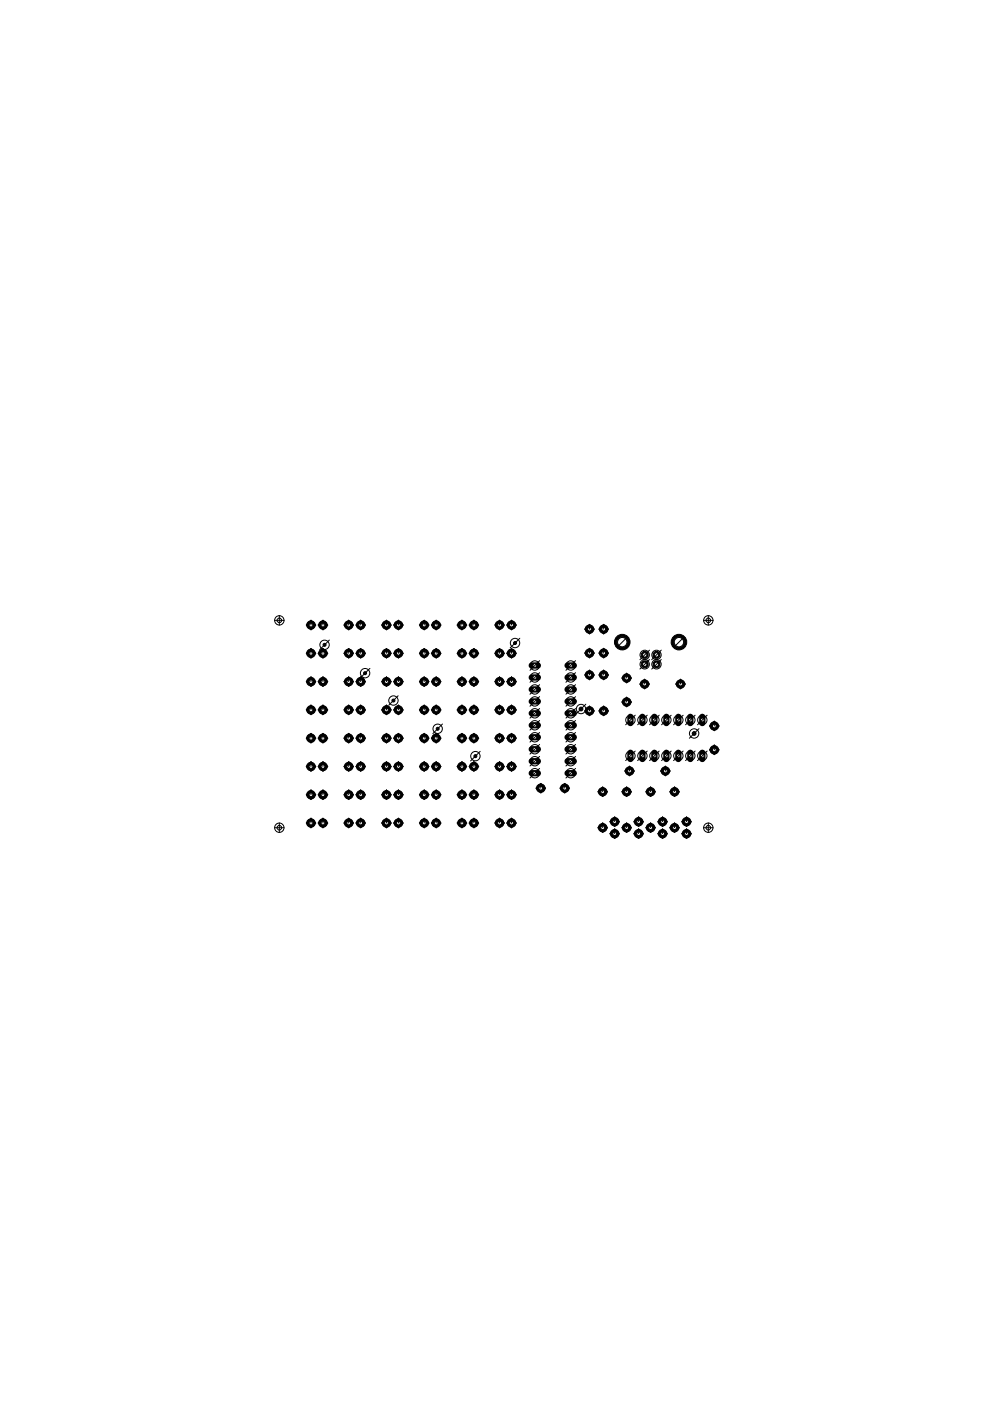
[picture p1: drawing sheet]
<svg xmlns="http://www.w3.org/2000/svg" width="210mm" height="297mm" viewBox="0 0 210 297" stroke-linecap="round" stroke-linejoin="round" font-family="sans-serif">
<circle cx="151.5" cy="153.9" r=".9" fill="#000" stroke="#000" stroke-width=".21"/>
<circle cx="151.4" cy="153.9" r=".4" fill="#fff" stroke="#000" stroke-width=".21"/>
<circle cx="151.5" cy="159" r=".9" fill="#000" stroke="#000" stroke-width=".21"/>
<circle cx="151.4" cy="159" r=".4" fill="#fff" stroke="#000" stroke-width=".21"/>
<circle cx="132.9" cy="143.8" r=".9" fill="#000" stroke="#000" stroke-width=".21"/>
<circle cx="132.9" cy="143.8" r=".4" fill="#fff" stroke="#000" stroke-width=".21"/>
<circle cx="132.9" cy="148.8" r=".9" fill="#000" stroke="#000" stroke-width=".21"/>
<circle cx="132.9" cy="148.8" r=".4" fill="#fff" stroke="#000" stroke-width=".21"/>
<path d="M133.7 159.6v1.3" fill="none" stroke="#000" stroke-width="1.3"/>
<circle cx="133.7" cy="160.3" r=".4" fill="#fff" stroke="#000" stroke-width=".21"/>
<path d="M136.2 159.6v1.3" fill="none" stroke="#000" stroke-width="1.3"/>
<circle cx="136.2" cy="160.3" r=".4" fill="#fff" stroke="#000" stroke-width=".21"/>
<path d="M143.8 159.6v1.3" fill="none" stroke="#000" stroke-width="1.3"/>
<circle cx="143.8" cy="160.3" r=".4" fill="#fff" stroke="#000" stroke-width=".21"/>
<path d="M146.4 159.6v1.3" fill="none" stroke="#000" stroke-width="1.3"/>
<circle cx="146.4" cy="160.3" r=".4" fill="#fff" stroke="#000" stroke-width=".21"/>
<path d="M138.7 159.6v1.3" fill="none" stroke="#000" stroke-width="1.3"/>
<circle cx="138.7" cy="160.3" r=".4" fill="#fff" stroke="#000" stroke-width=".21"/>
<path d="M141.3 159.6v1.3" fill="none" stroke="#000" stroke-width="1.3"/>
<circle cx="141.3" cy="160.3" r=".4" fill="#fff" stroke="#000" stroke-width=".21"/>
<path d="M148.9 159.6v1.3" fill="none" stroke="#000" stroke-width="1.3"/>
<circle cx="148.9" cy="160.3" r=".4" fill="#fff" stroke="#000" stroke-width=".21"/>
<path d="M148.9 152v1.3" fill="none" stroke="#000" stroke-width="1.3"/>
<circle cx="148.9" cy="152.7" r=".4" fill="#fff" stroke="#000" stroke-width=".21"/>
<path d="M146.4 152v1.3" fill="none" stroke="#000" stroke-width="1.3"/>
<circle cx="146.4" cy="152.7" r=".4" fill="#fff" stroke="#000" stroke-width=".21"/>
<path d="M143.8 152v1.3" fill="none" stroke="#000" stroke-width="1.3"/>
<circle cx="143.8" cy="152.7" r=".4" fill="#fff" stroke="#000" stroke-width=".21"/>
<path d="M141.3 152v1.3" fill="none" stroke="#000" stroke-width="1.3"/>
<circle cx="141.3" cy="152.7" r=".4" fill="#fff" stroke="#000" stroke-width=".21"/>
<path d="M138.7 152v1.3" fill="none" stroke="#000" stroke-width="1.3"/>
<circle cx="138.7" cy="152.7" r=".4" fill="#fff" stroke="#000" stroke-width=".21"/>
<path d="M136.2 152v1.3" fill="none" stroke="#000" stroke-width="1.3"/>
<circle cx="136.2" cy="152.7" r=".4" fill="#fff" stroke="#000" stroke-width=".21"/>
<path d="M133.7 152v1.3" fill="none" stroke="#000" stroke-width="1.3"/>
<circle cx="133.7" cy="152.7" r=".4" fill="#fff" stroke="#000" stroke-width=".21"/>
<circle cx="133.5" cy="163.5" r=".9" fill="#000" stroke="#000" stroke-width=".21"/>
<circle cx="133.5" cy="163.5" r=".4" fill="#fff" stroke="#000" stroke-width=".21"/>
<circle cx="141.1" cy="163.5" r=".9" fill="#000" stroke="#000" stroke-width=".21"/>
<circle cx="141.1" cy="163.5" r=".4" fill="#fff" stroke="#000" stroke-width=".21"/>
<circle cx="136.7" cy="140.8" r=".78" fill="#000" stroke="#000" stroke-width=".21"/>
<circle cx="136.7" cy="140.8" r=".47" fill="#fff" stroke="#000" stroke-width=".21"/>
<circle cx="139.2" cy="140.8" r=".78" fill="#000" stroke="#000" stroke-width=".21"/>
<circle cx="139.2" cy="140.8" r=".47" fill="#fff" stroke="#000" stroke-width=".21"/>
<circle cx="139.2" cy="138.9" r=".78" fill="#000" stroke="#000" stroke-width=".21"/>
<circle cx="139.2" cy="138.9" r=".47" fill="#fff" stroke="#000" stroke-width=".21"/>
<circle cx="136.7" cy="138.9" r=".78" fill="#000" stroke="#000" stroke-width=".21"/>
<circle cx="136.7" cy="138.9" r=".47" fill="#fff" stroke="#000" stroke-width=".21"/>
<circle cx="144" cy="136.1" r="1.65" fill="#000" stroke="#000" stroke-width=".21"/>
<circle cx="144" cy="136.1" r="1.14" fill="#fff" stroke="#000" stroke-width=".21"/>
<circle cx="131.9" cy="136.1" r="1.65" fill="#000" stroke="#000" stroke-width=".21"/>
<circle cx="131.9" cy="136.1" r="1.14" fill="#fff" stroke="#000" stroke-width=".21"/>
<circle cx="136.7" cy="145" r=".9" fill="#000" stroke="#000" stroke-width=".21"/>
<circle cx="136.7" cy="145" r=".4" fill="#fff" stroke="#000" stroke-width=".21"/>
<circle cx="144.3" cy="145" r=".9" fill="#000" stroke="#000" stroke-width=".21"/>
<circle cx="144.3" cy="145" r=".4" fill="#fff" stroke="#000" stroke-width=".21"/>
<circle cx="130.3" cy="176.8" r=".9" fill="#000" stroke="#000" stroke-width=".21"/>
<circle cx="130.3" cy="176.8" r=".4" fill="#fff" stroke="#000" stroke-width=".21"/>
<circle cx="130.3" cy="174.2" r=".9" fill="#000" stroke="#000" stroke-width=".21"/>
<circle cx="130.3" cy="174.2" r=".4" fill="#fff" stroke="#000" stroke-width=".21"/>
<circle cx="135.4" cy="176.8" r=".9" fill="#000" stroke="#000" stroke-width=".21"/>
<circle cx="135.4" cy="176.8" r=".4" fill="#fff" stroke="#000" stroke-width=".21"/>
<circle cx="135.4" cy="174.2" r=".9" fill="#000" stroke="#000" stroke-width=".21"/>
<circle cx="135.4" cy="174.2" r=".4" fill="#fff" stroke="#000" stroke-width=".21"/>
<circle cx="140.5" cy="176.8" r=".9" fill="#000" stroke="#000" stroke-width=".21"/>
<circle cx="140.5" cy="176.8" r=".4" fill="#fff" stroke="#000" stroke-width=".21"/>
<circle cx="140.5" cy="174.2" r=".9" fill="#000" stroke="#000" stroke-width=".21"/>
<circle cx="140.5" cy="174.2" r=".4" fill="#fff" stroke="#000" stroke-width=".21"/>
<circle cx="145.6" cy="176.8" r=".9" fill="#000" stroke="#000" stroke-width=".21"/>
<circle cx="145.6" cy="176.8" r=".4" fill="#fff" stroke="#000" stroke-width=".21"/>
<circle cx="145.6" cy="174.2" r=".9" fill="#000" stroke="#000" stroke-width=".21"/>
<circle cx="145.6" cy="174.2" r=".4" fill="#fff" stroke="#000" stroke-width=".21"/>
<circle cx="127.8" cy="175.5" r=".9" fill="#000" stroke="#000" stroke-width=".21"/>
<circle cx="127.8" cy="175.5" r=".4" fill="#fff" stroke="#000" stroke-width=".21"/>
<circle cx="127.8" cy="167.9" r=".9" fill="#000" stroke="#000" stroke-width=".21"/>
<circle cx="127.8" cy="167.9" r=".4" fill="#fff" stroke="#000" stroke-width=".21"/>
<circle cx="132.9" cy="175.5" r=".9" fill="#000" stroke="#000" stroke-width=".21"/>
<circle cx="132.9" cy="175.5" r=".4" fill="#fff" stroke="#000" stroke-width=".21"/>
<circle cx="132.9" cy="167.9" r=".9" fill="#000" stroke="#000" stroke-width=".21"/>
<circle cx="132.9" cy="167.9" r=".4" fill="#fff" stroke="#000" stroke-width=".21"/>
<circle cx="138" cy="175.5" r=".9" fill="#000" stroke="#000" stroke-width=".21"/>
<circle cx="137.9" cy="175.5" r=".4" fill="#fff" stroke="#000" stroke-width=".21"/>
<circle cx="138" cy="167.9" r=".9" fill="#000" stroke="#000" stroke-width=".21"/>
<circle cx="137.9" cy="167.9" r=".4" fill="#fff" stroke="#000" stroke-width=".21"/>
<circle cx="143" cy="175.5" r=".9" fill="#000" stroke="#000" stroke-width=".21"/>
<circle cx="143" cy="175.5" r=".4" fill="#fff" stroke="#000" stroke-width=".21"/>
<circle cx="143" cy="167.9" r=".9" fill="#000" stroke="#000" stroke-width=".21"/>
<circle cx="143" cy="167.9" r=".4" fill="#fff" stroke="#000" stroke-width=".21"/>
<path d="M112.7 141.1h1.3" fill="none" stroke="#000" stroke-width="1.3"/>
<circle cx="113.4" cy="141.1" r=".4" fill="#fff" stroke="#000" stroke-width=".21"/>
<path d="M112.7 143.6h1.3" fill="none" stroke="#000" stroke-width="1.3"/>
<circle cx="113.4" cy="143.6" r=".4" fill="#fff" stroke="#000" stroke-width=".21"/>
<path d="M112.7 156.3h1.3" fill="none" stroke="#000" stroke-width="1.3"/>
<circle cx="113.4" cy="156.3" r=".4" fill="#fff" stroke="#000" stroke-width=".21"/>
<path d="M112.7 158.9h1.3" fill="none" stroke="#000" stroke-width="1.3"/>
<circle cx="113.4" cy="158.9" r=".4" fill="#fff" stroke="#000" stroke-width=".21"/>
<path d="M112.7 146.2h1.3" fill="none" stroke="#000" stroke-width="1.3"/>
<circle cx="113.4" cy="146.2" r=".4" fill="#fff" stroke="#000" stroke-width=".21"/>
<path d="M112.7 148.7h1.3" fill="none" stroke="#000" stroke-width="1.3"/>
<circle cx="113.4" cy="148.7" r=".4" fill="#fff" stroke="#000" stroke-width=".21"/>
<path d="M112.7 153.8h1.3" fill="none" stroke="#000" stroke-width="1.3"/>
<circle cx="113.4" cy="153.8" r=".4" fill="#fff" stroke="#000" stroke-width=".21"/>
<path d="M112.7 151.2h1.3" fill="none" stroke="#000" stroke-width="1.3"/>
<circle cx="113.4" cy="151.2" r=".4" fill="#fff" stroke="#000" stroke-width=".21"/>
<path d="M112.7 161.4h1.3" fill="none" stroke="#000" stroke-width="1.3"/>
<circle cx="113.4" cy="161.4" r=".4" fill="#fff" stroke="#000" stroke-width=".21"/>
<path d="M112.7 163.9h1.3" fill="none" stroke="#000" stroke-width="1.3"/>
<circle cx="113.4" cy="163.9" r=".4" fill="#fff" stroke="#000" stroke-width=".21"/>
<path d="M120.3 163.9h1.4" fill="none" stroke="#000" stroke-width="1.3"/>
<circle cx="121" cy="163.9" r=".4" fill="#fff" stroke="#000" stroke-width=".21"/>
<path d="M120.3 161.4h1.4" fill="none" stroke="#000" stroke-width="1.3"/>
<circle cx="121" cy="161.4" r=".4" fill="#fff" stroke="#000" stroke-width=".21"/>
<path d="M120.3 158.9h1.4" fill="none" stroke="#000" stroke-width="1.3"/>
<circle cx="121" cy="158.9" r=".4" fill="#fff" stroke="#000" stroke-width=".21"/>
<path d="M120.3 156.3h1.4" fill="none" stroke="#000" stroke-width="1.3"/>
<circle cx="121" cy="156.3" r=".4" fill="#fff" stroke="#000" stroke-width=".21"/>
<path d="M120.3 153.8h1.4" fill="none" stroke="#000" stroke-width="1.3"/>
<circle cx="121" cy="153.8" r=".4" fill="#fff" stroke="#000" stroke-width=".21"/>
<path d="M120.3 151.2h1.4" fill="none" stroke="#000" stroke-width="1.3"/>
<circle cx="121" cy="151.2" r=".4" fill="#fff" stroke="#000" stroke-width=".21"/>
<path d="M120.3 148.7h1.4" fill="none" stroke="#000" stroke-width="1.3"/>
<circle cx="121" cy="148.7" r=".4" fill="#fff" stroke="#000" stroke-width=".21"/>
<path d="M120.3 146.2h1.4" fill="none" stroke="#000" stroke-width="1.3"/>
<circle cx="121" cy="146.2" r=".4" fill="#fff" stroke="#000" stroke-width=".21"/>
<path d="M120.3 143.6h1.4" fill="none" stroke="#000" stroke-width="1.3"/>
<circle cx="121" cy="143.6" r=".4" fill="#fff" stroke="#000" stroke-width=".21"/>
<path d="M120.3 141.1h1.4" fill="none" stroke="#000" stroke-width="1.3"/>
<circle cx="121" cy="141.1" r=".4" fill="#fff" stroke="#000" stroke-width=".21"/>
<circle cx="68.5" cy="132.5" r=".9" fill="#000" stroke="#000" stroke-width=".21"/>
<circle cx="68.5" cy="132.5" r=".4" fill="#fff" stroke="#000" stroke-width=".21"/>
<circle cx="65.9" cy="132.5" r=".9" fill="#000" stroke="#000" stroke-width=".21"/>
<circle cx="65.9" cy="132.5" r=".4" fill="#fff" stroke="#000" stroke-width=".21"/>
<circle cx="68.5" cy="138.5" r=".9" fill="#000" stroke="#000" stroke-width=".21"/>
<circle cx="68.5" cy="138.5" r=".4" fill="#fff" stroke="#000" stroke-width=".21"/>
<circle cx="65.9" cy="138.5" r=".9" fill="#000" stroke="#000" stroke-width=".21"/>
<circle cx="65.9" cy="138.5" r=".4" fill="#fff" stroke="#000" stroke-width=".21"/>
<circle cx="68.5" cy="144.5" r=".9" fill="#000" stroke="#000" stroke-width=".21"/>
<circle cx="68.5" cy="144.5" r=".4" fill="#fff" stroke="#000" stroke-width=".21"/>
<circle cx="65.9" cy="144.5" r=".9" fill="#000" stroke="#000" stroke-width=".21"/>
<circle cx="65.9" cy="144.5" r=".4" fill="#fff" stroke="#000" stroke-width=".21"/>
<circle cx="68.5" cy="150.5" r=".9" fill="#000" stroke="#000" stroke-width=".21"/>
<circle cx="68.5" cy="150.5" r=".4" fill="#fff" stroke="#000" stroke-width=".21"/>
<circle cx="65.9" cy="150.5" r=".9" fill="#000" stroke="#000" stroke-width=".21"/>
<circle cx="65.9" cy="150.5" r=".4" fill="#fff" stroke="#000" stroke-width=".21"/>
<circle cx="68.5" cy="156.5" r=".9" fill="#000" stroke="#000" stroke-width=".21"/>
<circle cx="68.5" cy="156.5" r=".4" fill="#fff" stroke="#000" stroke-width=".21"/>
<circle cx="65.9" cy="156.5" r=".9" fill="#000" stroke="#000" stroke-width=".21"/>
<circle cx="65.9" cy="156.5" r=".4" fill="#fff" stroke="#000" stroke-width=".21"/>
<circle cx="68.5" cy="162.5" r=".9" fill="#000" stroke="#000" stroke-width=".21"/>
<circle cx="68.5" cy="162.5" r=".4" fill="#fff" stroke="#000" stroke-width=".21"/>
<circle cx="65.9" cy="162.5" r=".9" fill="#000" stroke="#000" stroke-width=".21"/>
<circle cx="65.9" cy="162.5" r=".4" fill="#fff" stroke="#000" stroke-width=".21"/>
<circle cx="68.5" cy="168.5" r=".9" fill="#000" stroke="#000" stroke-width=".21"/>
<circle cx="68.5" cy="168.5" r=".4" fill="#fff" stroke="#000" stroke-width=".21"/>
<circle cx="65.9" cy="168.5" r=".9" fill="#000" stroke="#000" stroke-width=".21"/>
<circle cx="65.9" cy="168.5" r=".4" fill="#fff" stroke="#000" stroke-width=".21"/>
<circle cx="68.5" cy="174.5" r=".9" fill="#000" stroke="#000" stroke-width=".21"/>
<circle cx="68.5" cy="174.5" r=".4" fill="#fff" stroke="#000" stroke-width=".21"/>
<circle cx="65.9" cy="174.5" r=".9" fill="#000" stroke="#000" stroke-width=".21"/>
<circle cx="65.9" cy="174.5" r=".4" fill="#fff" stroke="#000" stroke-width=".21"/>
<circle cx="76.5" cy="132.5" r=".9" fill="#000" stroke="#000" stroke-width=".21"/>
<circle cx="76.5" cy="132.5" r=".4" fill="#fff" stroke="#000" stroke-width=".21"/>
<circle cx="73.9" cy="132.5" r=".9" fill="#000" stroke="#000" stroke-width=".21"/>
<circle cx="73.9" cy="132.5" r=".4" fill="#fff" stroke="#000" stroke-width=".21"/>
<circle cx="76.5" cy="138.5" r=".9" fill="#000" stroke="#000" stroke-width=".21"/>
<circle cx="76.5" cy="138.5" r=".4" fill="#fff" stroke="#000" stroke-width=".21"/>
<circle cx="73.9" cy="138.5" r=".9" fill="#000" stroke="#000" stroke-width=".21"/>
<circle cx="73.9" cy="138.5" r=".4" fill="#fff" stroke="#000" stroke-width=".21"/>
<circle cx="76.5" cy="144.5" r=".9" fill="#000" stroke="#000" stroke-width=".21"/>
<circle cx="76.5" cy="144.5" r=".4" fill="#fff" stroke="#000" stroke-width=".21"/>
<circle cx="73.9" cy="144.5" r=".9" fill="#000" stroke="#000" stroke-width=".21"/>
<circle cx="73.9" cy="144.5" r=".4" fill="#fff" stroke="#000" stroke-width=".21"/>
<circle cx="76.5" cy="150.5" r=".9" fill="#000" stroke="#000" stroke-width=".21"/>
<circle cx="76.5" cy="150.5" r=".4" fill="#fff" stroke="#000" stroke-width=".21"/>
<circle cx="73.9" cy="150.5" r=".9" fill="#000" stroke="#000" stroke-width=".21"/>
<circle cx="73.9" cy="150.5" r=".4" fill="#fff" stroke="#000" stroke-width=".21"/>
<circle cx="76.5" cy="156.5" r=".9" fill="#000" stroke="#000" stroke-width=".21"/>
<circle cx="76.5" cy="156.5" r=".4" fill="#fff" stroke="#000" stroke-width=".21"/>
<circle cx="73.9" cy="156.5" r=".9" fill="#000" stroke="#000" stroke-width=".21"/>
<circle cx="73.9" cy="156.5" r=".4" fill="#fff" stroke="#000" stroke-width=".21"/>
<circle cx="76.5" cy="162.5" r=".9" fill="#000" stroke="#000" stroke-width=".21"/>
<circle cx="76.5" cy="162.5" r=".4" fill="#fff" stroke="#000" stroke-width=".21"/>
<circle cx="73.9" cy="162.5" r=".9" fill="#000" stroke="#000" stroke-width=".21"/>
<circle cx="73.9" cy="162.5" r=".4" fill="#fff" stroke="#000" stroke-width=".21"/>
<circle cx="76.5" cy="168.5" r=".9" fill="#000" stroke="#000" stroke-width=".21"/>
<circle cx="76.5" cy="168.5" r=".4" fill="#fff" stroke="#000" stroke-width=".21"/>
<circle cx="73.9" cy="168.5" r=".9" fill="#000" stroke="#000" stroke-width=".21"/>
<circle cx="73.9" cy="168.5" r=".4" fill="#fff" stroke="#000" stroke-width=".21"/>
<circle cx="76.5" cy="174.5" r=".9" fill="#000" stroke="#000" stroke-width=".21"/>
<circle cx="76.5" cy="174.5" r=".4" fill="#fff" stroke="#000" stroke-width=".21"/>
<circle cx="73.9" cy="174.5" r=".9" fill="#000" stroke="#000" stroke-width=".21"/>
<circle cx="73.9" cy="174.5" r=".4" fill="#fff" stroke="#000" stroke-width=".21"/>
<circle cx="84.5" cy="132.5" r=".9" fill="#000" stroke="#000" stroke-width=".21"/>
<circle cx="84.5" cy="132.5" r=".4" fill="#fff" stroke="#000" stroke-width=".21"/>
<circle cx="81.9" cy="132.5" r=".9" fill="#000" stroke="#000" stroke-width=".21"/>
<circle cx="81.9" cy="132.5" r=".4" fill="#fff" stroke="#000" stroke-width=".21"/>
<circle cx="84.5" cy="138.5" r=".9" fill="#000" stroke="#000" stroke-width=".21"/>
<circle cx="84.5" cy="138.5" r=".4" fill="#fff" stroke="#000" stroke-width=".21"/>
<circle cx="81.9" cy="138.5" r=".9" fill="#000" stroke="#000" stroke-width=".21"/>
<circle cx="81.9" cy="138.5" r=".4" fill="#fff" stroke="#000" stroke-width=".21"/>
<circle cx="84.5" cy="144.5" r=".9" fill="#000" stroke="#000" stroke-width=".21"/>
<circle cx="84.5" cy="144.5" r=".4" fill="#fff" stroke="#000" stroke-width=".21"/>
<circle cx="81.9" cy="144.5" r=".9" fill="#000" stroke="#000" stroke-width=".21"/>
<circle cx="81.9" cy="144.5" r=".4" fill="#fff" stroke="#000" stroke-width=".21"/>
<circle cx="84.5" cy="150.5" r=".9" fill="#000" stroke="#000" stroke-width=".21"/>
<circle cx="84.5" cy="150.5" r=".4" fill="#fff" stroke="#000" stroke-width=".21"/>
<circle cx="81.9" cy="150.5" r=".9" fill="#000" stroke="#000" stroke-width=".21"/>
<circle cx="81.9" cy="150.5" r=".4" fill="#fff" stroke="#000" stroke-width=".21"/>
<circle cx="84.5" cy="156.5" r=".9" fill="#000" stroke="#000" stroke-width=".21"/>
<circle cx="84.5" cy="156.5" r=".4" fill="#fff" stroke="#000" stroke-width=".21"/>
<circle cx="81.9" cy="156.5" r=".9" fill="#000" stroke="#000" stroke-width=".21"/>
<circle cx="81.9" cy="156.5" r=".4" fill="#fff" stroke="#000" stroke-width=".21"/>
<circle cx="84.5" cy="162.5" r=".9" fill="#000" stroke="#000" stroke-width=".21"/>
<circle cx="84.5" cy="162.5" r=".4" fill="#fff" stroke="#000" stroke-width=".21"/>
<circle cx="81.9" cy="162.5" r=".9" fill="#000" stroke="#000" stroke-width=".21"/>
<circle cx="81.9" cy="162.5" r=".4" fill="#fff" stroke="#000" stroke-width=".21"/>
<circle cx="84.5" cy="168.5" r=".9" fill="#000" stroke="#000" stroke-width=".21"/>
<circle cx="84.5" cy="168.5" r=".4" fill="#fff" stroke="#000" stroke-width=".21"/>
<circle cx="81.9" cy="168.5" r=".9" fill="#000" stroke="#000" stroke-width=".21"/>
<circle cx="81.9" cy="168.5" r=".4" fill="#fff" stroke="#000" stroke-width=".21"/>
<circle cx="84.5" cy="174.5" r=".9" fill="#000" stroke="#000" stroke-width=".21"/>
<circle cx="84.5" cy="174.5" r=".4" fill="#fff" stroke="#000" stroke-width=".21"/>
<circle cx="81.9" cy="174.5" r=".9" fill="#000" stroke="#000" stroke-width=".21"/>
<circle cx="81.9" cy="174.5" r=".4" fill="#fff" stroke="#000" stroke-width=".21"/>
<circle cx="92.5" cy="132.5" r=".9" fill="#000" stroke="#000" stroke-width=".21"/>
<circle cx="92.5" cy="132.5" r=".4" fill="#fff" stroke="#000" stroke-width=".21"/>
<circle cx="89.9" cy="132.5" r=".9" fill="#000" stroke="#000" stroke-width=".21"/>
<circle cx="89.9" cy="132.5" r=".4" fill="#fff" stroke="#000" stroke-width=".21"/>
<circle cx="92.5" cy="138.5" r=".9" fill="#000" stroke="#000" stroke-width=".21"/>
<circle cx="92.5" cy="138.5" r=".4" fill="#fff" stroke="#000" stroke-width=".21"/>
<circle cx="89.9" cy="138.5" r=".9" fill="#000" stroke="#000" stroke-width=".21"/>
<circle cx="89.9" cy="138.5" r=".4" fill="#fff" stroke="#000" stroke-width=".21"/>
<circle cx="92.5" cy="144.5" r=".9" fill="#000" stroke="#000" stroke-width=".21"/>
<circle cx="92.5" cy="144.5" r=".4" fill="#fff" stroke="#000" stroke-width=".21"/>
<circle cx="89.9" cy="144.5" r=".9" fill="#000" stroke="#000" stroke-width=".21"/>
<circle cx="89.9" cy="144.5" r=".4" fill="#fff" stroke="#000" stroke-width=".21"/>
<circle cx="92.5" cy="150.5" r=".9" fill="#000" stroke="#000" stroke-width=".21"/>
<circle cx="92.5" cy="150.5" r=".4" fill="#fff" stroke="#000" stroke-width=".21"/>
<circle cx="89.9" cy="150.5" r=".9" fill="#000" stroke="#000" stroke-width=".21"/>
<circle cx="89.9" cy="150.5" r=".4" fill="#fff" stroke="#000" stroke-width=".21"/>
<circle cx="92.5" cy="156.5" r=".9" fill="#000" stroke="#000" stroke-width=".21"/>
<circle cx="92.5" cy="156.5" r=".4" fill="#fff" stroke="#000" stroke-width=".21"/>
<circle cx="89.9" cy="156.5" r=".9" fill="#000" stroke="#000" stroke-width=".21"/>
<circle cx="89.9" cy="156.5" r=".4" fill="#fff" stroke="#000" stroke-width=".21"/>
<circle cx="92.5" cy="162.5" r=".9" fill="#000" stroke="#000" stroke-width=".21"/>
<circle cx="92.5" cy="162.5" r=".4" fill="#fff" stroke="#000" stroke-width=".21"/>
<circle cx="89.9" cy="162.5" r=".9" fill="#000" stroke="#000" stroke-width=".21"/>
<circle cx="89.9" cy="162.5" r=".4" fill="#fff" stroke="#000" stroke-width=".21"/>
<circle cx="92.5" cy="168.5" r=".9" fill="#000" stroke="#000" stroke-width=".21"/>
<circle cx="92.5" cy="168.5" r=".4" fill="#fff" stroke="#000" stroke-width=".21"/>
<circle cx="89.9" cy="168.5" r=".9" fill="#000" stroke="#000" stroke-width=".21"/>
<circle cx="89.9" cy="168.5" r=".4" fill="#fff" stroke="#000" stroke-width=".21"/>
<circle cx="92.5" cy="174.5" r=".9" fill="#000" stroke="#000" stroke-width=".21"/>
<circle cx="92.5" cy="174.5" r=".4" fill="#fff" stroke="#000" stroke-width=".21"/>
<circle cx="89.9" cy="174.5" r=".9" fill="#000" stroke="#000" stroke-width=".21"/>
<circle cx="89.9" cy="174.5" r=".4" fill="#fff" stroke="#000" stroke-width=".21"/>
<circle cx="100.5" cy="132.5" r=".9" fill="#000" stroke="#000" stroke-width=".21"/>
<circle cx="100.5" cy="132.5" r=".4" fill="#fff" stroke="#000" stroke-width=".21"/>
<circle cx="97.9" cy="132.5" r=".9" fill="#000" stroke="#000" stroke-width=".21"/>
<circle cx="97.9" cy="132.5" r=".4" fill="#fff" stroke="#000" stroke-width=".21"/>
<circle cx="100.5" cy="138.5" r=".9" fill="#000" stroke="#000" stroke-width=".21"/>
<circle cx="100.5" cy="138.5" r=".4" fill="#fff" stroke="#000" stroke-width=".21"/>
<circle cx="97.9" cy="138.5" r=".9" fill="#000" stroke="#000" stroke-width=".21"/>
<circle cx="97.9" cy="138.5" r=".4" fill="#fff" stroke="#000" stroke-width=".21"/>
<circle cx="100.5" cy="144.5" r=".9" fill="#000" stroke="#000" stroke-width=".21"/>
<circle cx="100.5" cy="144.5" r=".4" fill="#fff" stroke="#000" stroke-width=".21"/>
<circle cx="97.9" cy="144.5" r=".9" fill="#000" stroke="#000" stroke-width=".21"/>
<circle cx="97.9" cy="144.5" r=".4" fill="#fff" stroke="#000" stroke-width=".21"/>
<circle cx="100.5" cy="150.5" r=".9" fill="#000" stroke="#000" stroke-width=".21"/>
<circle cx="100.5" cy="150.5" r=".4" fill="#fff" stroke="#000" stroke-width=".21"/>
<circle cx="97.9" cy="150.5" r=".9" fill="#000" stroke="#000" stroke-width=".21"/>
<circle cx="97.9" cy="150.5" r=".4" fill="#fff" stroke="#000" stroke-width=".21"/>
<circle cx="100.5" cy="156.5" r=".9" fill="#000" stroke="#000" stroke-width=".21"/>
<circle cx="100.5" cy="156.5" r=".4" fill="#fff" stroke="#000" stroke-width=".21"/>
<circle cx="97.9" cy="156.5" r=".9" fill="#000" stroke="#000" stroke-width=".21"/>
<circle cx="97.9" cy="156.5" r=".4" fill="#fff" stroke="#000" stroke-width=".21"/>
<circle cx="100.5" cy="162.5" r=".9" fill="#000" stroke="#000" stroke-width=".21"/>
<circle cx="100.5" cy="162.5" r=".4" fill="#fff" stroke="#000" stroke-width=".21"/>
<circle cx="97.9" cy="162.5" r=".9" fill="#000" stroke="#000" stroke-width=".21"/>
<circle cx="97.9" cy="162.5" r=".4" fill="#fff" stroke="#000" stroke-width=".21"/>
<circle cx="100.5" cy="168.5" r=".9" fill="#000" stroke="#000" stroke-width=".21"/>
<circle cx="100.5" cy="168.5" r=".4" fill="#fff" stroke="#000" stroke-width=".21"/>
<circle cx="97.9" cy="168.5" r=".9" fill="#000" stroke="#000" stroke-width=".21"/>
<circle cx="97.9" cy="168.5" r=".4" fill="#fff" stroke="#000" stroke-width=".21"/>
<circle cx="100.5" cy="174.5" r=".9" fill="#000" stroke="#000" stroke-width=".21"/>
<circle cx="100.5" cy="174.5" r=".4" fill="#fff" stroke="#000" stroke-width=".21"/>
<circle cx="97.9" cy="174.5" r=".9" fill="#000" stroke="#000" stroke-width=".21"/>
<circle cx="97.9" cy="174.5" r=".4" fill="#fff" stroke="#000" stroke-width=".21"/>
<circle cx="108.5" cy="132.5" r=".9" fill="#000" stroke="#000" stroke-width=".21"/>
<circle cx="108.5" cy="132.5" r=".4" fill="#fff" stroke="#000" stroke-width=".21"/>
<circle cx="105.9" cy="132.5" r=".9" fill="#000" stroke="#000" stroke-width=".21"/>
<circle cx="105.9" cy="132.5" r=".4" fill="#fff" stroke="#000" stroke-width=".21"/>
<circle cx="108.5" cy="138.5" r=".9" fill="#000" stroke="#000" stroke-width=".21"/>
<circle cx="108.5" cy="138.5" r=".4" fill="#fff" stroke="#000" stroke-width=".21"/>
<circle cx="105.9" cy="138.5" r=".9" fill="#000" stroke="#000" stroke-width=".21"/>
<circle cx="105.9" cy="138.5" r=".4" fill="#fff" stroke="#000" stroke-width=".21"/>
<circle cx="108.5" cy="144.5" r=".9" fill="#000" stroke="#000" stroke-width=".21"/>
<circle cx="108.5" cy="144.5" r=".4" fill="#fff" stroke="#000" stroke-width=".21"/>
<circle cx="105.9" cy="144.5" r=".9" fill="#000" stroke="#000" stroke-width=".21"/>
<circle cx="105.9" cy="144.5" r=".4" fill="#fff" stroke="#000" stroke-width=".21"/>
<circle cx="108.5" cy="150.5" r=".9" fill="#000" stroke="#000" stroke-width=".21"/>
<circle cx="108.5" cy="150.5" r=".4" fill="#fff" stroke="#000" stroke-width=".21"/>
<circle cx="105.9" cy="150.5" r=".9" fill="#000" stroke="#000" stroke-width=".21"/>
<circle cx="105.9" cy="150.5" r=".4" fill="#fff" stroke="#000" stroke-width=".21"/>
<circle cx="108.5" cy="156.5" r=".9" fill="#000" stroke="#000" stroke-width=".21"/>
<circle cx="108.5" cy="156.5" r=".4" fill="#fff" stroke="#000" stroke-width=".21"/>
<circle cx="105.9" cy="156.5" r=".9" fill="#000" stroke="#000" stroke-width=".21"/>
<circle cx="105.9" cy="156.5" r=".4" fill="#fff" stroke="#000" stroke-width=".21"/>
<circle cx="108.5" cy="162.5" r=".9" fill="#000" stroke="#000" stroke-width=".21"/>
<circle cx="108.5" cy="162.5" r=".4" fill="#fff" stroke="#000" stroke-width=".21"/>
<circle cx="105.9" cy="162.5" r=".9" fill="#000" stroke="#000" stroke-width=".21"/>
<circle cx="105.9" cy="162.5" r=".4" fill="#fff" stroke="#000" stroke-width=".21"/>
<circle cx="108.5" cy="168.5" r=".9" fill="#000" stroke="#000" stroke-width=".21"/>
<circle cx="108.5" cy="168.5" r=".4" fill="#fff" stroke="#000" stroke-width=".21"/>
<circle cx="105.9" cy="168.5" r=".9" fill="#000" stroke="#000" stroke-width=".21"/>
<circle cx="105.9" cy="168.5" r=".4" fill="#fff" stroke="#000" stroke-width=".21"/>
<circle cx="108.5" cy="174.5" r=".9" fill="#000" stroke="#000" stroke-width=".21"/>
<circle cx="108.5" cy="174.5" r=".4" fill="#fff" stroke="#000" stroke-width=".21"/>
<circle cx="105.9" cy="174.5" r=".9" fill="#000" stroke="#000" stroke-width=".21"/>
<circle cx="105.9" cy="174.5" r=".4" fill="#fff" stroke="#000" stroke-width=".21"/>
<circle cx="125" cy="143.1" r=".9" fill="#000" stroke="#000" stroke-width=".21"/>
<circle cx="125" cy="143.1" r=".4" fill="#fff" stroke="#000" stroke-width=".21"/>
<circle cx="125" cy="150.7" r=".9" fill="#000" stroke="#000" stroke-width=".21"/>
<circle cx="125" cy="150.7" r=".4" fill="#fff" stroke="#000" stroke-width=".21"/>
<circle cx="128" cy="143.1" r=".9" fill="#000" stroke="#000" stroke-width=".21"/>
<circle cx="128" cy="143.1" r=".4" fill="#fff" stroke="#000" stroke-width=".21"/>
<circle cx="128" cy="150.7" r=".9" fill="#000" stroke="#000" stroke-width=".21"/>
<circle cx="128" cy="150.7" r=".4" fill="#fff" stroke="#000" stroke-width=".21"/>
<circle cx="125" cy="133.4" r=".9" fill="#000" stroke="#000" stroke-width=".21"/>
<circle cx="125" cy="133.4" r=".4" fill="#fff" stroke="#000" stroke-width=".21"/>
<circle cx="125" cy="138.5" r=".9" fill="#000" stroke="#000" stroke-width=".21"/>
<circle cx="125" cy="138.5" r=".4" fill="#fff" stroke="#000" stroke-width=".21"/>
<circle cx="128" cy="133.4" r=".9" fill="#000" stroke="#000" stroke-width=".21"/>
<circle cx="128" cy="133.4" r=".4" fill="#fff" stroke="#000" stroke-width=".21"/>
<circle cx="128" cy="138.5" r=".9" fill="#000" stroke="#000" stroke-width=".21"/>
<circle cx="128" cy="138.5" r=".4" fill="#fff" stroke="#000" stroke-width=".21"/>
<circle cx="119.7" cy="167.1" r=".9" fill="#000" stroke="#000" stroke-width=".21"/>
<circle cx="119.7" cy="167.1" r=".4" fill="#fff" stroke="#000" stroke-width=".21"/>
<circle cx="114.7" cy="167.1" r=".9" fill="#000" stroke="#000" stroke-width=".21"/>
<circle cx="114.7" cy="167.1" r=".4" fill="#fff" stroke="#000" stroke-width=".21"/>
<circle cx="147.2" cy="155.5" r=".4" fill="#000" stroke="#000" stroke-width=".21"/>
<circle cx="147.2" cy="155.5" r=".19" fill="#fff" stroke="#000" stroke-width=".21"/>
<circle cx="123.2" cy="150.3" r=".4" fill="#000" stroke="#000" stroke-width=".21"/>
<circle cx="123.2" cy="150.3" r=".19" fill="#fff" stroke="#000" stroke-width=".21"/>
<circle cx="68.8" cy="136.7" r=".32" fill="#000" stroke="#000" stroke-width=".21"/>
<circle cx="68.8" cy="136.7" r=".17" fill="#fff" stroke="#000" stroke-width=".21"/>
<circle cx="109.2" cy="136.3" r=".32" fill="#000" stroke="#000" stroke-width=".21"/>
<circle cx="109.2" cy="136.3" r=".17" fill="#fff" stroke="#000" stroke-width=".21"/>
<circle cx="77.4" cy="142.7" r=".32" fill="#000" stroke="#000" stroke-width=".21"/>
<circle cx="77.4" cy="142.7" r=".17" fill="#fff" stroke="#000" stroke-width=".21"/>
<circle cx="83.4" cy="148.5" r=".32" fill="#000" stroke="#000" stroke-width=".21"/>
<circle cx="83.4" cy="148.5" r=".17" fill="#fff" stroke="#000" stroke-width=".21"/>
<circle cx="92.8" cy="154.5" r=".32" fill="#000" stroke="#000" stroke-width=".21"/>
<circle cx="92.8" cy="154.5" r=".17" fill="#fff" stroke="#000" stroke-width=".21"/>
<circle cx="100.8" cy="160.3" r=".32" fill="#000" stroke="#000" stroke-width=".21"/>
<circle cx="100.8" cy="160.3" r=".17" fill="#fff" stroke="#000" stroke-width=".21"/>
<g fill="none" stroke="#000" stroke-width=".21">
<path d="M58.2 131.5h2M59.2 130.5v2M65.9 131.5v1M65.9 137.5v1M65.9 131.5l1.1 1-1.1 1-1-1zM65.9 137.5l1.1 1-1.1 1-1-1zM68.5 131.5v1M68.5 137.5v1M68.5 131.5l1 1-1 1-1-1zM68.5 137.5l1 1-1 1-1-1zM69.8 135.7l-2 2M72.9 132.5l1-1 1.1 1-1.1 1z"/>
<path d="M72.9 138.5l1-1 1.1 1-1.1 1zM73.9 131.5v1M73.9 137.5v1M75.5 138.5l1-1 1 1-1 1zM76.5 131.5v1M76.5 137.5v1M76.5 131.5l1 1-1 1-1-1zM80.9 138.5l1-1 1.1 1-1.1 1zM81.9 131.5v1M81.9 137.5v1M81.9 131.5l1.1 1-1.1 1-1-1zM84.5 131.5l1 1-1 1-1-1z"/>
<path d="M84.5 137.5l1 1-1 1-1-1zM84.5 131.5v1M84.5 137.5v1M89.9 137.5l1.1 1-1.1 1-1-1zM89.9 131.5l1.1 1-1.1 1-1-1zM89.9 131.5v1M89.9 137.5v1M92.5 137.5l1 1-1 1-1-1zM92.5 131.5l1 1-1 1-1-1zM92.5 131.5v1M92.5 137.5v1M96.9 138.5l1-1 1.1 1-1.1 1z"/>
<path d="M97.9 131.5l1.1 1-1.1 1-1-1zM97.9 131.5v1M97.9 137.5v1M99.5 138.5l1-1 1 1-1 1zM100.5 131.5l1 1-1 1-1-1zM100.5 131.5v1M100.5 137.5v1M105.9 137.5l1 1-1 1-1-1zM105.9 131.5l1 1-1 1-1-1zM105.9 131.5v1M105.9 137.5v1M107.4 138.5l1.1-1 1 1-1 1z"/>
<path d="M108.5 131.5l1 1-1 1-1.1-1zM108.5 131.5v1M108.5 137.5v1M110.2 135.3l-2 2.1M124 133.4l1-1 1 1-1 1zM124 138.5l1-1 1 1-1 1zM125 132.4v1M125 137.5v1M127 138.5l1-1 1 1-1 1zM128 132.4v1M128 137.5v1M128 132.4l1 1-1 1-1-1z"/>
<path d="M132.9 135.1l-2 2.1M137.7 139.8l-2 2.1M137.7 137.8l-2 2.1M140.2 139.8l-2 2.1M140.2 137.8l-2 2.1M145 135.1l-2.1 2.1M149.2 131.5h2M150.2 130.5v2M65.9 143.5v1M65.9 149.5v1M65.9 155.5v1M65.9 143.5l1.1 1-1.1 1-1-1z"/>
<path d="M65.9 149.5l1.1 1-1.1 1-1-1zM65.9 155.5l1.1 1-1.1 1-1-1zM68.5 143.5v1M68.5 149.5v1M68.5 155.5v1M68.5 143.5l1 1-1 1-1-1zM68.5 149.5l1 1-1 1-1-1zM68.5 155.5l1 1-1 1-1-1zM72.9 150.5l1-1 1.1 1-1.1 1zM72.9 144.5l1-1 1.1 1-1.1 1zM73.9 155.5l1.1 1-1.1 1-1-1zM73.9 143.5v1"/>
<path d="M73.9 149.5v1M73.9 155.5v1M75.5 144.5l1-1 1 1-1 1zM75.5 150.5l1-1 1 1-1 1zM76.5 143.5v1M76.5 149.5v1M76.5 155.5v1M76.5 155.5l1 1-1 1-1-1zM78.4 141.7l-2 2M80.9 150.5l1-1 1.1 1-1.1 1zM81.9 143.5v1M81.9 149.5v1"/>
<path d="M81.9 155.5v1M81.9 143.5l1.1 1-1.1 1-1-1zM81.9 155.5l1.1 1-1.1 1-1-1zM84.4 147.5l-2 2M84.5 149.5l1 1-1 1-1-1zM84.5 155.5l1 1-1 1-1-1zM84.5 143.5l1 1-1 1-1-1zM84.5 143.5v1M84.5 149.5v1M84.5 155.5v1M89.9 143.5l1.1 1-1.1 1-1-1zM89.9 149.5l1.1 1-1.1 1-1-1z"/>
<path d="M89.9 155.5l1.1 1-1.1 1-1-1zM89.9 143.5v1M89.9 149.5v1M89.9 155.5v1M92.5 155.5l1 1-1 1-1-1zM92.5 143.5l1 1-1 1-1-1zM92.5 149.5l1 1-1 1-1-1zM92.5 143.5v1M92.5 149.5v1M92.5 155.5v1M93.8 153.5l-2 2M96.9 144.5l1-1 1.1 1-1.1 1z"/>
<path d="M96.9 150.5l1-1 1.1 1-1.1 1zM96.9 156.5l1-1 1.1 1-1.1 1zM97.9 143.5v1M97.9 149.5v1M97.9 155.5v1M99.5 144.5l1-1 1 1-1 1zM99.5 150.5l1-1 1 1-1 1zM100.5 155.5l1 1-1 1-1-1zM100.5 143.5v1M100.5 149.5v1M100.5 155.5v1M101.8 159.3l-2 2"/>
<path d="M105.9 143.5l1 1-1 1-1-1zM105.9 149.5l1 1-1 1-1-1zM105.9 155.5l1 1-1 1-1-1zM105.9 143.5v1M105.9 149.5v1M105.9 155.5v1M107.4 144.5l1.1-1 1 1-1 1zM107.4 156.5l1.1-1 1 1-1 1zM107.4 150.5l1.1-1 1 1-1 1zM108.5 143.5v1M108.5 149.5v1M108.5 155.5v1"/>
<path d="M114.4 140.1l-2 2M114.4 142.6l-2 2.1M114.4 155.3l-2 2M114.4 157.8l-2 2.1M114.4 145.2l-2 2M114.4 147.7l-2 2M114.4 152.8l-2 2M114.4 150.2l-2 2.1M122 147.7l-2 2M122 150.2l-2 2.1M122 145.2l-2 2M122 142.6l-2 2.1"/>
<path d="M122 152.8l-2 2M122 155.3l-2 2M122 157.8l-2 2.1M122 140.1l-2 2M124.2 149.3l-2 2M125 142.1v1M125 149.7v1M125 142.1l1 1-1 1-1-1zM125 149.7l1 1-1 1-1-1zM128 142.1v1M128 149.7v1M128 142.1l1 1-1 1-1-1z"/>
<path d="M128 149.7l1 1-1 1-1-1zM131.8 143.8l1.1-1.1 1 1.1-1 1zM131.8 148.8l1.1-1 1 1-1 1.1zM132.9 142.7v1.1M132.9 147.8v1M134.7 159.2l-2 2.1M134.7 151.6l-2 2.1M135.7 145l1-1 1 1-1 1zM136.7 144v1M137.2 159.2l-2 2.1M137.2 151.6l-2 2.1M139.8 159.2l-2.1 2.1"/>
<path d="M139.8 151.6l-2.1 2.1M142.3 151.6l-2 2.1M142.3 159.2l-2 2.1M143.3 145l1-1 1 1-1 1zM144.3 144v1M144.8 151.6l-2 2.1M144.8 159.2l-2 2.1M147.4 159.2l-2 2.1M147.4 151.6l-2 2.1M148.2 154.5l-2 2M149.9 151.6l-2 2.1M149.9 159.2l-2 2.1"/>
<path d="M150.4 153.9l1-1 1.1 1-1.1 1zM151.4 152.9v1M151.4 158v1M151.4 158l1.1 1-1.1 1-1-1zM58.2 175.5h2M59.2 174.5v2M65.9 161.5v1M65.9 167.5v1M65.9 173.5v1M65.9 161.5l1.1 1-1.1 1-1-1zM65.9 167.5l1.1 1-1.1 1-1-1zM65.9 173.5l1.1 1-1.1 1-1-1z"/>
<path d="M68.5 161.5v1M68.5 167.5v1M68.5 173.5v1M68.5 161.5l1 1-1 1-1-1zM68.5 167.5l1 1-1 1-1-1zM68.5 173.5l1 1-1 1-1-1zM72.9 162.5l1-1 1.1 1-1.1 1zM73.9 161.5v1M73.9 167.5v1M73.9 173.5v1M73.9 167.5l1.1 1-1.1 1-1-1zM73.9 173.5l1.1 1-1.1 1-1-1z"/>
<path d="M76.5 161.5v1M76.5 167.5v1M76.5 173.5v1M76.5 161.5l1 1-1 1-1-1zM76.5 167.5l1 1-1 1-1-1zM76.5 173.5l1 1-1 1-1-1zM80.9 168.5l1-1 1.1 1-1.1 1zM80.9 174.5l1-1 1.1 1-1.1 1zM80.9 162.5l1-1 1.1 1-1.1 1zM81.9 161.5v1M81.9 167.5v1M81.9 173.5v1"/>
<path d="M83.5 162.5l1-1 1 1-1 1zM83.5 168.5l1-1 1 1-1 1zM83.5 174.5l1-1 1 1-1 1zM84.5 161.5v1M84.5 167.5v1M84.5 173.5v1M88.9 168.5l1-1 1.1 1-1.1 1zM88.9 174.5l1-1 1.1 1-1.1 1zM88.9 162.5l1-1 1.1 1-1.1 1zM89.9 161.5v1M89.9 167.5v1M89.9 173.5v1"/>
<path d="M91.5 168.5l1-1 1 1-1 1zM91.5 174.5l1-1 1 1-1 1zM91.5 162.5l1-1 1 1-1 1zM92.5 161.5v1M92.5 167.5v1M92.5 173.5v1M97.9 161.5l1.1 1-1.1 1-1-1zM97.9 167.5l1.1 1-1.1 1-1-1zM97.9 173.5l1.1 1-1.1 1-1-1zM97.9 161.5v1M97.9 167.5v1M97.9 173.5v1"/>
<path d="M99.5 174.5l1-1 1 1-1 1zM100.5 161.5l1 1-1 1-1-1zM100.5 167.5l1 1-1 1-1-1zM100.5 161.5v1M100.5 167.5v1M100.5 173.5v1M105.9 161.5v1M105.9 167.5v1M105.9 173.5v1M105.9 161.5l1 1-1 1-1-1zM105.9 167.5l1 1-1 1-1-1zM105.9 173.5l1 1-1 1-1-1z"/>
<path d="M108.5 161.5v1M108.5 167.5v1M108.5 173.5v1M108.5 161.5l1 1-1 1-1.1-1zM108.5 167.5l1 1-1 1-1.1-1zM108.5 173.5l1 1-1 1-1.1-1zM114.4 160.4l-2 2M114.4 162.9l-2 2.1M114.7 166.1l1 1-1 1-1.1-1zM114.7 166.1v1M119.7 166.1v1M119.7 166.1l1.1 1-1.1 1-1-1z"/>
<path d="M122 162.9l-2 2.1M122 160.4l-2 2M127.8 166.9v1M127.8 174.5v1M127.8 174.5l1 1-1 1-1-1zM127.8 166.9l1 1-1 1-1-1zM130.3 173.2l1 1-1 1-1-1zM130.3 173.2v1M130.3 175.7v1.1M130.3 175.7l1 1.1-1 1-1-1zM132.5 163.5l1-1 1 1-1 1zM132.9 166.9v1"/>
<path d="M132.9 174.5v1M132.9 174.5l1 1-1 1-1.1-1zM132.9 166.9l1 1-1 1-1.1-1zM133.5 162.5v1M135.4 173.2v1M135.4 175.7v1.1M135.4 175.7l1 1.1-1 1-1-1zM135.4 173.2l1 1-1 1-1-1zM136.9 167.9l1-1 1.1 1-1.1 1zM137.9 166.9v1M137.9 174.5v1M137.9 174.5l1.1 1-1.1 1-1-1z"/>
<path d="M140.5 173.2v1M140.5 175.7v1.1M140.5 175.7l1 1.1-1 1-1-1zM140.5 173.2l1 1-1 1-1-1zM141.1 162.5v1M141.1 162.5l1 1-1 1-1-1zM143 166.9v1M143 174.5v1M143 174.5l1 1-1 1-1-1zM143 166.9l1 1-1 1-1-1zM145.6 173.2v1M145.6 175.7v1.1"/>
<path d="M145.6 175.7l1 1.1-1 1-1.1-1zM145.6 173.2l1 1-1 1-1.1-1zM149.2 175.5h2M150.2 174.5v2"/>
<circle cx="59.2" cy="131.5" r=".99"/>
<circle cx="59.2" cy="131.5" r=".49"/>
<circle cx="68.8" cy="136.7" r=".99"/>
<circle cx="109.2" cy="136.3" r=".99"/>
<circle cx="131.9" cy="136.1" r=".99"/>
<circle cx="136.7" cy="138.9" r=".99"/>
<circle cx="139.2" cy="138.9" r=".99"/>
<circle cx="144" cy="136.1" r=".99"/>
<circle cx="150.2" cy="131.5" r=".99"/>
<circle cx="150.2" cy="131.5" r=".49"/>
<circle cx="77.4" cy="142.7" r=".99"/>
<circle cx="83.4" cy="148.5" r=".99"/>
<circle cx="92.8" cy="154.5" r=".99"/>
<circle cx="113.4" cy="146.2" r=".99"/>
<circle cx="113.4" cy="153.8" r=".99"/>
<circle cx="113.4" cy="148.7" r=".99"/>
<circle cx="113.4" cy="156.3" r=".99"/>
<circle cx="113.4" cy="158.9" r=".99"/>
<circle cx="113.4" cy="141.1" r=".99"/>
<circle cx="113.4" cy="143.6" r=".99"/>
<circle cx="113.4" cy="151.2" r=".99"/>
<circle cx="121" cy="148.7" r=".99"/>
<circle cx="121" cy="141.1" r=".99"/>
<circle cx="121" cy="146.2" r=".99"/>
<circle cx="121" cy="158.9" r=".99"/>
<circle cx="121" cy="153.8" r=".99"/>
<circle cx="121" cy="143.6" r=".99"/>
<circle cx="121" cy="156.3" r=".99"/>
<circle cx="121" cy="151.2" r=".99"/>
<circle cx="123.2" cy="150.3" r=".99"/>
<circle cx="133.7" cy="152.7" r=".99"/>
<circle cx="136.2" cy="152.7" r=".99"/>
<circle cx="136.7" cy="140.8" r=".99"/>
<circle cx="138.7" cy="152.7" r=".99"/>
<circle cx="139.2" cy="140.8" r=".99"/>
<circle cx="141.3" cy="152.7" r=".99"/>
<circle cx="143.8" cy="152.7" r=".99"/>
<circle cx="146.4" cy="152.7" r=".99"/>
<circle cx="147.2" cy="155.5" r=".99"/>
<circle cx="148.9" cy="152.7" r=".99"/>
<circle cx="59.2" cy="175.5" r=".99"/>
<circle cx="59.2" cy="175.5" r=".49"/>
<circle cx="100.8" cy="160.3" r=".99"/>
<circle cx="113.4" cy="161.4" r=".99"/>
<circle cx="113.4" cy="163.9" r=".99"/>
<circle cx="121" cy="161.4" r=".99"/>
<circle cx="121" cy="163.9" r=".99"/>
<circle cx="133.7" cy="160.3" r=".99"/>
<circle cx="136.2" cy="160.3" r=".99"/>
<circle cx="138.7" cy="160.3" r=".99"/>
<circle cx="141.3" cy="160.3" r=".99"/>
<circle cx="143.8" cy="160.3" r=".99"/>
<circle cx="146.4" cy="160.3" r=".99"/>
<circle cx="148.9" cy="160.3" r=".99"/>
<circle cx="150.2" cy="175.5" r=".99"/>
<circle cx="150.2" cy="175.5" r=".49"/>
</g>
</svg>
